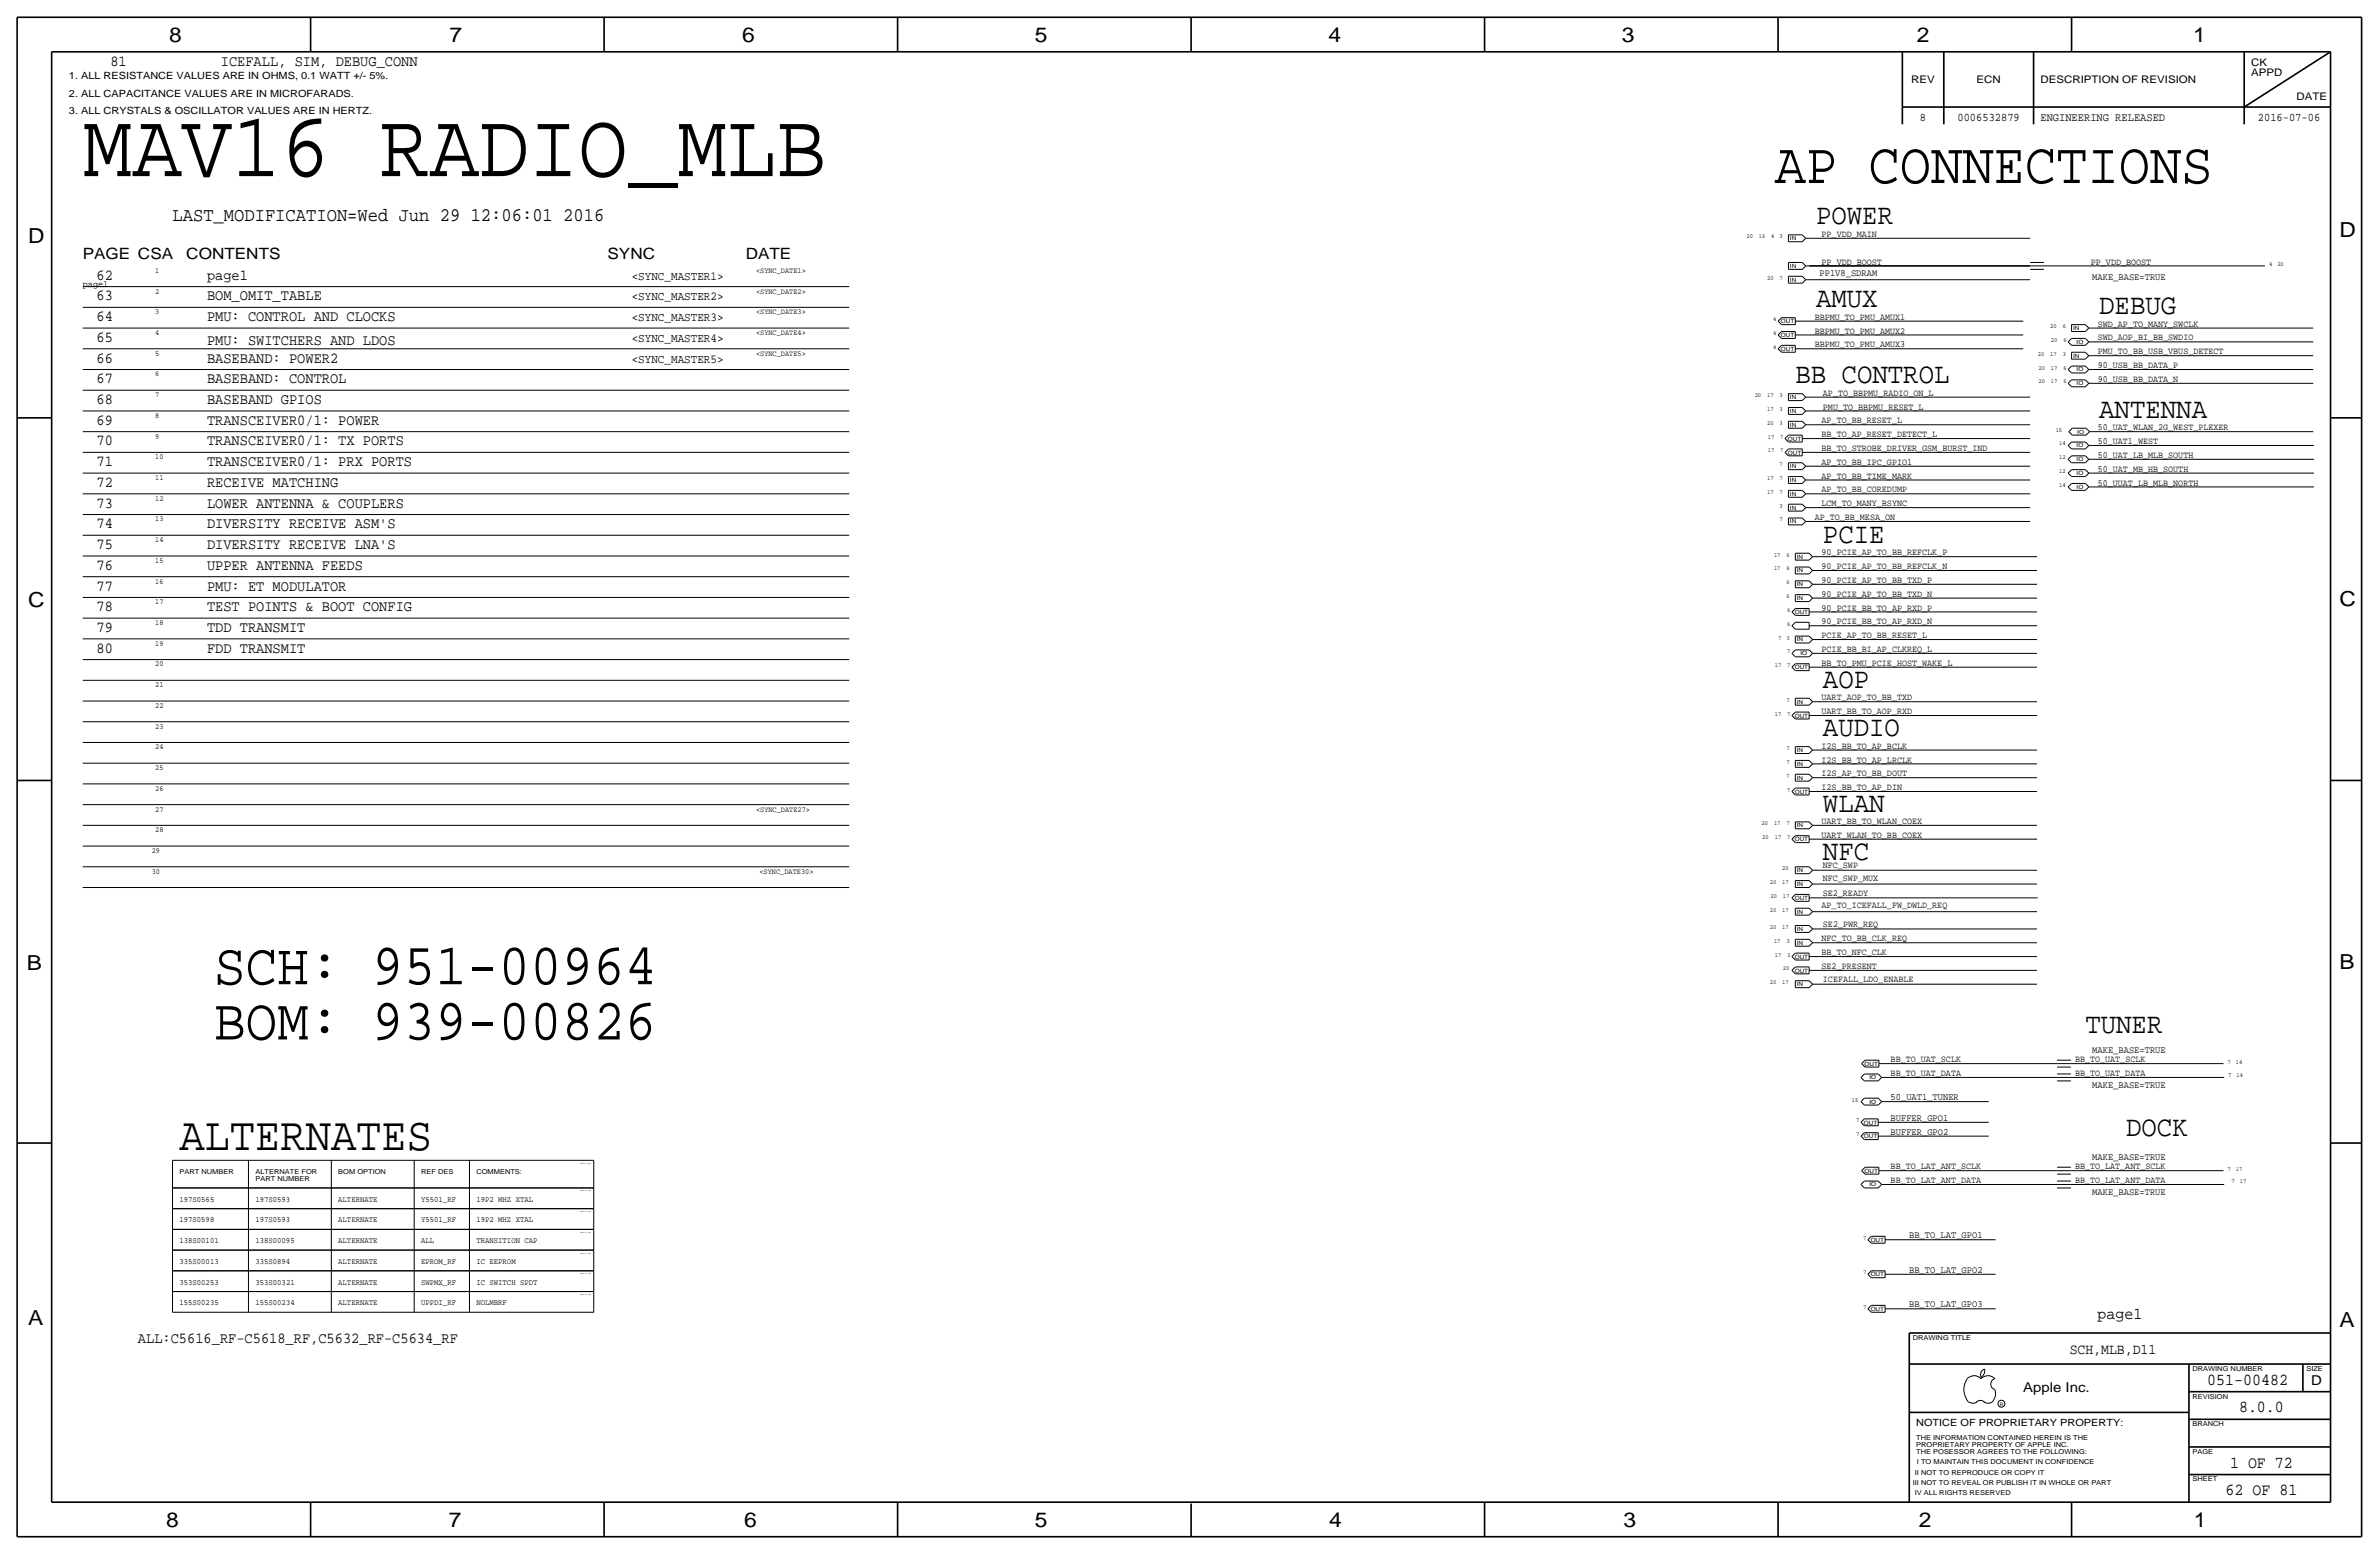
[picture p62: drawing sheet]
<svg xmlns="http://www.w3.org/2000/svg" width="875mm" height="572mm" viewBox="0 0 875 572" stroke-linecap="round" stroke-linejoin="round" font-family="sans-serif">
<defs><g id="words">
<text font-size="34.1" x="30.4" y="64.8">MAV16 RADIO_MLB</text>
<g font-size="21.7">
<text x="78.7" y="362">SCH: 951-00964</text>
<text x="78.7" y="382.3">BOM: 939-00826</text>
</g>
<text font-size="21.5" x="652.7" y="67.3">AP CONNECTIONS</text>
<text font-size="17.4" x="66" y="422.9">ALTERNATES</text>
<g font-size="10.6">
<text x="668" y="82.5">POWER</text>
<text x="668" y="113">AMUX</text>
<text x="772.1" y="115.6">DEBUG</text>
<text x="660.4" y="141">BB CONTROL</text>
<text x="772.1" y="153.7">ANTENNA</text>
<text x="670.5" y="199.6">PCIE</text>
<text x="670.5" y="253">AOP</text>
<text x="670.5" y="270.8">AUDIO</text>
<text x="670.5" y="298.5">WLAN</text>
<text x="670.5" y="316.2">NFC</text>
<text x="767" y="379.7">TUNER</text>
<text x="782" y="417.8">DOCK</text>
</g>
<g font-size="7.6">
<text x="62.2" y="15.5">8</text>
<text x="165.3" y="15.5">7</text>
<text x="273" y="15.5">6</text>
<text x="380.7" y="15.5">5</text>
<text x="488.6" y="15.5">4</text>
<text x="596.6" y="15.5">3</text>
<text x="705.1" y="15.5">2</text>
<text x="806.7" y="15.5">1</text>
<text x="10.4" y="89.4">D</text>
<text x="860.5" y="87.1">D</text>
<text x="10.4" y="223.3">C</text>
<text x="860.5" y="222.8">C</text>
<text x="9.8" y="356.6">B</text>
<text x="860.5" y="356.4">B</text>
<text x="10.4" y="487.4">A</text>
<text x="860.5" y="488.2">A</text>
<text x="61.1" y="561.6">8</text>
<text x="165" y="561.6">7</text>
<text x="273.7" y="561.6">6</text>
<text x="380.7" y="561.6">5</text>
<text x="488.9" y="561.6">4</text>
<text x="597.1" y="561.6">3</text>
<text x="705.8" y="561.6">2</text>
<text x="806.9" y="561.6">1</text>
</g>
<text font-size="7.1" x="63.4" y="81.3">LAST_MODIFICATION=Wed Jun 29 12:06:01 2016</text>
<g font-size="6.2">
<text x="771.5" y="485.1">page1</text>
<text x="811.9" y="509.3">051-00482</text>
<text x="823.6" y="519.4">8.0.0</text>
<text x="820.3" y="539.7">1 OF 72</text>
<text x="818.6" y="549.9">62 OF 81</text>
</g>
<g font-size="5.7">
<text x="30.4" y="95.2">PAGE CSA</text>
<text x="68.5" y="95.2">CONTENTS</text>
<text x="223.5" y="95.2">SYNC</text>
<text x="274.3" y="95.2">DATE</text>
</g>
<g font-size="5.6">
<text x="40.6" y="24.1">81</text>
<text x="81.2" y="24.1">ICEFALL, SIM, DEBUG_CONN</text>
<text x="35.5" y="102.9">62</text>
<text x="76.1" y="102.9">page1</text>
<text x="35.5" y="110.5">63</text>
<text x="76.1" y="110.5">BOM_OMIT_TABLE</text>
<text x="35.5" y="118.1">64</text>
<text x="76.1" y="118.1">PMU: CONTROL AND CLOCKS</text>
<text x="35.5" y="125.7">65</text>
<text x="76.1" y="127">PMU: SWITCHERS AND LDOS</text>
<text x="35.5" y="133.3">66</text>
<text x="76.1" y="133.3">BASEBAND: POWER2</text>
<text x="35.5" y="141">67</text>
<text x="76.1" y="141">BASEBAND: CONTROL</text>
<text x="35.5" y="148.6">68</text>
<text x="76.1" y="148.6">BASEBAND GPIOS</text>
<text x="35.5" y="156.2">69</text>
<text x="76.1" y="156.2">TRANSCEIVER0/1: POWER</text>
<text x="35.5" y="163.8">70</text>
<text x="76.1" y="163.8">TRANSCEIVER0/1: TX PORTS</text>
<text x="35.5" y="171.4">71</text>
<text x="76.1" y="171.5">TRANSCEIVER0/1: PRX PORTS</text>
<text x="35.5" y="179.1">72</text>
<text x="76.1" y="179.1">RECEIVE MATCHING</text>
<text x="35.5" y="186.7">73</text>
<text x="76.1" y="186.7">LOWER ANTENNA &amp; COUPLERS</text>
<text x="35.5" y="194.3">74</text>
<text x="76.1" y="194.3">DIVERSITY RECEIVE ASM'S</text>
<text x="35.5" y="201.9">75</text>
<text x="76.1" y="201.9">DIVERSITY RECEIVE LNA'S</text>
<text x="35.5" y="209.5">76</text>
<text x="76.1" y="209.5">UPPER ANTENNA FEEDS</text>
<text x="35.5" y="217.2">77</text>
<text x="76.1" y="217.2">PMU: ET MODULATOR</text>
<text x="35.5" y="224.8">78</text>
<text x="76.1" y="224.8">TEST POINTS &amp; BOOT CONFIG</text>
<text x="35.5" y="232.4">79</text>
<text x="76.1" y="232.4">TDD TRANSMIT</text>
<text x="35.5" y="240">80</text>
<text x="76.1" y="240">FDD TRANSMIT</text>
<text x="50.7" y="494">ALL:C5616_RF-C5618_RF,C5632_RF-C5634_RF</text>
</g>
<text font-size="5.4" x="761.3" y="497.8">SCH,MLB,D11</text>
<g font-size="5">
<text x="850.1" y="509.3">D</text>
<text x="744.2" y="511.8">Apple Inc.</text>
</g>
<g font-size="4.5">
<text x="232.4" y="102.9">&lt;SYNC_MASTER1&gt;</text>
<text x="232.4" y="110.5">&lt;SYNC_MASTER2&gt;</text>
<text x="232.4" y="118.1">&lt;SYNC_MASTER3&gt;</text>
<text x="232.4" y="125.7">&lt;SYNC_MASTER4&gt;</text>
<text x="232.4" y="133.3">&lt;SYNC_MASTER5&gt;</text>
</g>
<g font-size="4.3">
<text x="706.2" y="44.4">8</text>
<text x="720" y="44.4">0006532879</text>
<text x="750.5" y="44.4">ENGINEERING RELEASED</text>
<text x="830.5" y="44.4">2016-07-06</text>
</g>
<g font-size="3.8">
<text x="828" y="24.1">CK</text>
<text x="828" y="27.9">APPD</text>
<text x="703" y="30.5">REV</text>
<text x="727" y="30.5">ECN</text>
<text x="750.5" y="30.5">DESCRIPTION OF REVISION</text>
<text x="844.7" y="36.8">DATE</text>
</g>
<g font-size="3.7">
<text x="25.3" y="29.2">1. ALL RESISTANCE VALUES ARE IN OHMS, 0.1 WATT +/- 5%.</text>
<text x="25.3" y="35.6">2. ALL CAPACITANCE VALUES ARE IN MICROFARADS.</text>
<text x="25.3" y="41.9">3. ALL CRYSTALS &amp; OSCILLATOR VALUES ARE IN HERTZ.</text>
<text x="704.8" y="524.5">NOTICE OF PROPRIETARY PROPERTY:</text>
</g>
<g font-size="3.6">
<text x="669.2" y="101.6">PP1V8_SDRAM</text>
<text x="769.6" y="102.9">MAKE_BASE=TRUE</text>
<text x="769.6" y="387.3">MAKE_BASE=TRUE</text>
<text x="769.6" y="400">MAKE_BASE=TRUE</text>
<text x="695.4" y="404.6">50_UAT1_TUNER</text>
<text x="695.4" y="412.2">BUFFER_GPO1</text>
<text x="695.4" y="417.3">BUFFER_GPO2</text>
<text x="769.6" y="426.7">MAKE_BASE=TRUE</text>
<text x="769.6" y="439.4">MAKE_BASE=TRUE</text>
<text x="702.2" y="455.4">BB_TO_LAT_GPO1</text>
<text x="702.2" y="468.1">BB_TO_LAT_GPO2</text>
<text x="702.2" y="480.8">BB_TO_LAT_GPO3</text>
</g>
<g font-size="3.5">
<text x="670" y="87.1">PP_VDD_MAIN</text>
<text x="670" y="97.3">PP_VDD_BOOST</text>
<text x="769.1" y="97.3">PP_VDD_BOOST</text>
<text x="30.4" y="105.4">page1</text>
<text x="667.5" y="117.6">BBPMU_TO_PMU_AMUX1</text>
<text x="667.5" y="122.7">BBPMU_TO_PMU_AMUX2</text>
<text x="771.6" y="120.1">SWD_AP_TO_MANY_SWCLK</text>
<text x="771.6" y="125.2">SWD_AOP_BI_BB_SWDIO</text>
<text x="667.5" y="127.8">BBPMU_TO_PMU_AMUX3</text>
<text x="771.6" y="130.3">PMU_TO_BB_USB_VBUS_DETECT</text>
<text x="771.6" y="135.4">90_USB_BB_DATA_P</text>
<text x="771.6" y="140.5">90_USB_BB_DATA_N</text>
<text x="670.5" y="145.5">AP_TO_BBPMU_RADIO_ON_L</text>
<text x="670" y="155.7">AP_TO_BB_RESET_L</text>
<text x="670.5" y="150.6">PMU_TO_BBPMU_RESET_L</text>
<text x="670" y="160.8">BB_TO_AP_RESET_DETECT_L</text>
<text x="771.6" y="158.2">50_UAT_WLAN_2G_WEST_PLEXER</text>
<text x="670" y="165.9">BB_TO_STROBE_DRIVER_GSM_BURST_IND</text>
<text x="771.6" y="163.3">50_UAT1_WEST</text>
<text x="670" y="170.9">AP_TO_BB_IPC_GPIO1</text>
<text x="771.6" y="173.5">50_UAT_MB_HB_SOUTH</text>
<text x="771.6" y="168.4">50_UAT_LB_MLB_SOUTH</text>
<text x="670" y="176">AP_TO_BB_TIME_MARK</text>
<text x="771.6" y="178.6">50_UUAT_LB_MLB_NORTH</text>
<text x="670" y="181.1">AP_TO_BB_COREDUMP</text>
<text x="667.5" y="191.3">AP_TO_BB_MESA_ON</text>
<text x="670" y="186.2">LCM_TO_MANY_BSYNC</text>
<text x="670" y="204.2">90_PCIE_AP_TO_BB_REFCLK_P</text>
<text x="670" y="209.3">90_PCIE_AP_TO_BB_REFCLK_N</text>
<text x="670" y="214.4">90_PCIE_AP_TO_BB_TXD_P</text>
<text x="670" y="219.5">90_PCIE_AP_TO_BB_TXD_N</text>
<text x="670" y="224.5">90_PCIE_BB_TO_AP_RXD_P</text>
<text x="670" y="229.6">90_PCIE_BB_TO_AP_RXD_N</text>
<text x="670" y="234.7">PCIE_AP_TO_BB_RESET_L</text>
<text x="670" y="239.8">PCIE_BB_BI_AP_CLKREQ_L</text>
<text x="670" y="244.9">BB_TO_PMU_PCIE_HOST_WAKE_L</text>
<text x="670" y="257.6">UART_AOP_TO_BB_TXD</text>
<text x="670" y="262.6">UART_BB_TO_AOP_RXD</text>
<text x="670" y="275.3">I2S_BB_TO_AP_BCLK</text>
<text x="670" y="280.4">I2S_BB_TO_AP_LRCLK</text>
<text x="670" y="285.5">I2S_AP_TO_BB_DOUT</text>
<text x="670" y="290.6">I2S_BB_TO_AP_DIN</text>
<text x="670" y="303">UART_BB_TO_WLAN_COEX</text>
<text x="670" y="308.1">UART_WLAN_TO_BB_COEX</text>
<text x="670.5" y="319.3">NFC_SWP</text>
<text x="670.5" y="329.4">SE2_READY</text>
<text x="670.5" y="324.1">NFC_SWP_MUX</text>
<text x="670" y="333.8">AP_TO_ICEFALL_FW_DWLD_REQ</text>
<text x="670.5" y="340.9">SE2_PWR_REQ</text>
<text x="670" y="346.2">NFC_TO_BB_CLK_REQ</text>
<text x="670" y="351.3">BB_TO_NFC_CLK</text>
<text x="670" y="356.4">SE2_PRESENT</text>
<text x="670.5" y="361.2">ICEFALL_LDO_ENABLE</text>
<text x="695.4" y="390.7">BB_TO_UAT_SCLK</text>
<text x="695.4" y="395.7">BB_TO_UAT_DATA</text>
<text x="763.2" y="395.7">BB_TO_UAT_DATA</text>
<text x="763.2" y="390.7">BB_TO_UAT_SCLK</text>
<text x="695.4" y="430">BB_TO_LAT_ANT_SCLK</text>
<text x="763.2" y="430">BB_TO_LAT_ANT_SCLK</text>
<text x="695.4" y="435.1">BB_TO_LAT_ANT_DATA</text>
<text x="763.2" y="435.1">BB_TO_LAT_ANT_DATA</text>
</g>
<g font-size="3">
<text x="66" y="442">197S0565</text>
<text x="93.9" y="442">197S0593</text>
<text x="124.4" y="442">ALTERNATE</text>
<text x="154.9" y="442">Y5501_RF</text>
<text x="175.2" y="442">19P2 MHZ XTAL</text>
<text x="66" y="449.6">197S0598</text>
<text x="93.9" y="449.6">197S0593</text>
<text x="124.4" y="449.6">ALTERNATE</text>
<text x="154.9" y="449.6">Y5501_RF</text>
<text x="175.2" y="449.6">19P2 MHZ XTAL</text>
<text x="66" y="457.2">138S00101</text>
<text x="93.9" y="457.2">138S00095</text>
<text x="124.4" y="457.2">ALTERNATE</text>
<text x="154.9" y="457.2">ALL</text>
<text x="175.2" y="457.2">TRANSITION CAP</text>
<text x="66" y="464.8">335S00013</text>
<text x="93.9" y="464.8">335S0894</text>
<text x="124.4" y="464.8">ALTERNATE</text>
<text x="154.9" y="464.8">EPROM_RF</text>
<text x="175.2" y="464.8">IC EEPROM</text>
<text x="66" y="472.4">353S00253</text>
<text x="93.9" y="472.4">353S00321</text>
<text x="124.4" y="472.4">ALTERNATE</text>
<text x="154.9" y="472.4">SWPMX_RF</text>
<text x="175.2" y="472.4">IC SWITCH SPDT</text>
<text x="66" y="480.1">155S00235</text>
<text x="93.9" y="480.1">155S00234</text>
<text x="124.4" y="480.1">ALTERNATE</text>
<text x="154.9" y="480.1">UPPDI_RF</text>
<text x="175.2" y="480.1">NOLMBRF</text>
</g>
<g font-size="2.9">
<text x="57.1" y="100.3">1</text>
<text x="278.1" y="100.3">&lt;SYNC_DATE1&gt;</text>
<text x="57.1" y="107.9">2</text>
<text x="278.1" y="107.9">&lt;SYNC_DATE2&gt;</text>
<text x="57.1" y="115.6">3</text>
<text x="278.1" y="115.6">&lt;SYNC_DATE3&gt;</text>
<text x="57.1" y="123.2">4</text>
<text x="278.1" y="123.2">&lt;SYNC_DATE4&gt;</text>
<text x="57.1" y="130.8">5</text>
<text x="278.1" y="130.8">&lt;SYNC_DATE5&gt;</text>
<text x="57.1" y="138.4">6</text>
<text x="57.1" y="146">7</text>
<text x="57.1" y="153.7">8</text>
<text x="57.1" y="161.3">9</text>
<text x="57.1" y="168.9">10</text>
<text x="57.1" y="176.5">11</text>
<text x="57.1" y="184.1">12</text>
<text x="57.1" y="191.8">13</text>
<text x="57.1" y="199.4">14</text>
<text x="57.1" y="207">15</text>
<text x="57.1" y="214.6">16</text>
<text x="57.1" y="222.2">17</text>
<text x="57.1" y="229.9">18</text>
<text x="57.1" y="237.5">19</text>
<text x="57.1" y="245.1">20</text>
<text x="57.1" y="252.7">21</text>
<text x="57.1" y="260.3">22</text>
<text x="57.1" y="268">23</text>
<text x="57.1" y="275.6">24</text>
<text x="57.1" y="283.2">25</text>
<text x="57.1" y="290.8">26</text>
<text x="57.1" y="298.5">27</text>
<text x="278.1" y="298.4">&lt;SYNC_DATE27&gt;</text>
<text x="57.1" y="306.1">28</text>
<text x="55.8" y="313.7">29</text>
<text x="55.8" y="321.3">30</text>
<text x="279.3" y="321.3">&lt;SYNC_DATE30&gt;</text>
</g>
<g font-size="2.5">
<text x="66" y="431.8">PART NUMBER</text>
<text x="93.9" y="431.8">ALTERNATE FOR</text>
<text x="124.4" y="431.8">BOM OPTION</text>
<text x="154.9" y="431.8">REF DES</text>
<text x="175.2" y="431.8">COMMENTS:</text>
<text x="93.9" y="434.3">PART NUMBER</text>
<text x="703.5" y="492.8">DRAWING TITLE</text>
<text x="806.4" y="504.2">DRAWING NUMBER</text>
<text x="848.3" y="504.2">SIZE</text>
<text x="806.4" y="514.3">REVISION</text>
<text x="806.4" y="524.5">BRANCH</text>
<text x="704.8" y="532.1">PROPRIETARY PROPERTY OF APPLE INC.</text>
<text x="704.8" y="529.6">THE INFORMATION CONTAINED HEREIN IS THE</text>
<text x="704.8" y="534.7">THE POSESSOR AGREES TO THE FOLLOWING:</text>
<text x="705.1" y="538.5">I TO MAINTAIN THIS DOCUMENT IN CONFIDENCE</text>
<text x="806.4" y="534.7">PAGE</text>
<text x="704.3" y="542.3">II NOT TO REPRODUCE OR COPY IT</text>
<text x="806.4" y="544.8">SHEET</text>
<text x="703.5" y="546.1">III NOT TO REVEAL OR PUBLISH IT IN WHOLE OR PART</text>
<text x="704.3" y="549.9">IV ALL RIGHTS RESERVED</text>
</g>
<g font-size="2.3">
<text x="642.4" y="87.6">20</text>
<text x="646.9" y="87.6">16</text>
<text x="651.5" y="87.6">4</text>
<text x="654.5" y="87.6">3</text>
<text x="834.6" y="97.8">4</text>
<text x="837.6" y="97.8">20</text>
<text x="650" y="102.9">20</text>
<text x="654.5" y="102.9">7</text>
<text x="652.3" y="118.1">4</text>
<text x="652.3" y="123.2">4</text>
<text x="754.1" y="120.6">20</text>
<text x="754.4" y="125.7">20</text>
<text x="758.7" y="120.6">6</text>
<text x="758.9" y="125.7">6</text>
<text x="652.3" y="128.3">4</text>
<text x="749.5" y="130.8">20</text>
<text x="754.1" y="130.8">17</text>
<text x="758.7" y="130.8">3</text>
<text x="749.8" y="135.9">20</text>
<text x="754.4" y="135.9">17</text>
<text x="758.9" y="135.9">6</text>
<text x="749.8" y="141">20</text>
<text x="754.4" y="141">17</text>
<text x="758.9" y="141">6</text>
<text x="645.4" y="146">20</text>
<text x="650" y="146">17</text>
<text x="654.5" y="146">3</text>
<text x="650" y="151.1">17</text>
<text x="654.5" y="151.1">3</text>
<text x="650" y="156.2">20</text>
<text x="650.2" y="161.3">17</text>
<text x="654.5" y="156.2">3</text>
<text x="654.8" y="161.3">7</text>
<text x="756.1" y="158.7">15</text>
<text x="650.2" y="166.4">17</text>
<text x="654.8" y="166.4">7</text>
<text x="757.4" y="163.8">14</text>
<text x="654.6" y="171.4">7</text>
<text x="757.4" y="168.9">12</text>
<text x="757.4" y="174">12</text>
<text x="650" y="176.5">17</text>
<text x="654.5" y="176.5">7</text>
<text x="757.4" y="179.1">14</text>
<text x="650" y="181.6">17</text>
<text x="654.5" y="181.6">7</text>
<text x="654.5" y="191.8">7</text>
<text x="654.6" y="186.7">3</text>
<text x="652.5" y="209.8">17</text>
<text x="652.5" y="204.7">17</text>
<text x="657.1" y="209.8">6</text>
<text x="657.1" y="204.7">6</text>
<text x="657.1" y="214.9">6</text>
<text x="657.1" y="220">6</text>
<text x="657.3" y="225">6</text>
<text x="657.4" y="230.1">6</text>
<text x="654" y="235.2">7</text>
<text x="657.1" y="235.2">3</text>
<text x="652.8" y="245.4">17</text>
<text x="657.3" y="240.3">7</text>
<text x="657.4" y="245.4">7</text>
<text x="652.8" y="263.1">17</text>
<text x="657.1" y="258.1">7</text>
<text x="657.4" y="263.1">7</text>
<text x="657.1" y="275.8">7</text>
<text x="657.1" y="280.9">7</text>
<text x="657.1" y="286">7</text>
<text x="657.4" y="291.1">7</text>
<text x="647.9" y="303.5">20</text>
<text x="652.5" y="303.5">17</text>
<text x="657.1" y="303.5">7</text>
<text x="648.2" y="308.6">20</text>
<text x="652.8" y="308.6">17</text>
<text x="657.4" y="308.6">7</text>
<text x="655.5" y="320">20</text>
<text x="650.9" y="325.1">20</text>
<text x="655.5" y="325.1">17</text>
<text x="650.9" y="335.3">20</text>
<text x="651.2" y="330.2">20</text>
<text x="655.5" y="335.3">17</text>
<text x="655.8" y="330.2">17</text>
<text x="650.9" y="341.6">20</text>
<text x="655.5" y="341.6">17</text>
<text x="652.5" y="346.7">17</text>
<text x="657.1" y="346.7">3</text>
<text x="652.8" y="351.8">17</text>
<text x="657.3" y="351.8">3</text>
<text x="655.8" y="356.9">20</text>
<text x="650.9" y="361.9">20</text>
<text x="655.5" y="361.9">17</text>
<text x="819.4" y="391.2">7</text>
<text x="822.4" y="391.2">14</text>
<text x="819.6" y="396.2">7</text>
<text x="822.7" y="396.2">14</text>
<text x="681.2" y="405.1">15</text>
<text x="682.7" y="412.7">7</text>
<text x="682.7" y="417.8">7</text>
<text x="819.4" y="430.5">7</text>
<text x="822.4" y="430.5">17</text>
<text x="820.8" y="435.1">7</text>
<text x="823.9" y="435.1">17</text>
<text x="685.3" y="455.9">7</text>
<text x="685.3" y="468.6">7</text>
<text x="685.3" y="481.3">7</text>
</g>
<g font-size="2.1">
<text x="658.4" y="88.3">IN</text>
<text x="658.4" y="98.5">IN</text>
<text x="658.4" y="103.6">IN</text>
<text x="655" y="118.9">OUT</text>
<text x="655" y="124">OUT</text>
<text x="762.5" y="121.4">IN</text>
<text x="655" y="129.1">OUT</text>
<text x="762.5" y="131.5">IN</text>
<text x="763.8" y="126.4">IO</text>
<text x="763.8" y="136.6">IO</text>
<text x="763.8" y="141.7">IO</text>
<text x="658.4" y="146.8">IN</text>
<text x="658.4" y="151.8">IN</text>
<text x="658.4" y="156.9">IN</text>
<text x="764" y="159.5">IO</text>
<text x="657.6" y="167.2">OUT</text>
<text x="657.6" y="162.1">OUT</text>
<text x="763.8" y="164.5">IO</text>
<text x="658.4" y="172.2">IN</text>
<text x="763.8" y="169.6">IO</text>
<text x="658.4" y="177.2">IN</text>
<text x="763.8" y="179.8">IO</text>
<text x="763.8" y="174.7">IO</text>
<text x="658.4" y="182.3">IN</text>
<text x="658.4" y="187.4">IN</text>
<text x="658.4" y="192.5">IN</text>
<text x="660.9" y="205.4">IN</text>
<text x="660.9" y="210.5">IN</text>
<text x="660.9" y="215.6">IN</text>
<text x="660.9" y="220.7">IN</text>
<text x="660.1" y="225.9">OUT</text>
<text x="660.9" y="235.9">IN</text>
<text x="662.2" y="241">IO</text>
<text x="660.1" y="246.2">OUT</text>
<text x="660.1" y="264">OUT</text>
<text x="660.9" y="258.8">IN</text>
<text x="660.9" y="276.6">IN</text>
<text x="660.9" y="281.6">IN</text>
<text x="660.9" y="286.7">IN</text>
<text x="660.1" y="291.9">OUT</text>
<text x="660.9" y="304.2">IN</text>
<text x="660.1" y="309.4">OUT</text>
<text x="660.9" y="320.8">IN</text>
<text x="660.9" y="325.8">IN</text>
<text x="660.1" y="331">OUT</text>
<text x="660.9" y="336">IN</text>
<text x="660.9" y="347.4">IN</text>
<text x="660.9" y="342.3">IN</text>
<text x="660.1" y="352.6">OUT</text>
<text x="660.1" y="357.7">OUT</text>
<text x="660.9" y="362.7">IN</text>
<text x="685.8" y="392">OUT</text>
<text x="687.6" y="397">IO</text>
<text x="687.6" y="405.8">IO</text>
<text x="685.5" y="413.6">OUT</text>
<text x="685.5" y="418.6">OUT</text>
<text x="685.8" y="431.3">OUT</text>
<text x="687.6" y="436.3">IO</text>
<text x="688.1" y="456.7">OUT</text>
<text x="688.1" y="469.4">OUT</text>
<text x="688.1" y="482.1">OUT</text>
</g>
<text font-size="1.8" x="735.5" y="516.9">R</text>
<g font-size=".4">
<text x="213.3" y="428">TABLE_ALT_HEAD</text>
<text x="213.3" y="438.1">TABLE_ALT_ITEM</text>
<text x="213.3" y="445.8">TABLE_ALT_ITEM</text>
<text x="213.3" y="453.4">TABLE_ALT_ITEM</text>
<text x="213.3" y="461">TABLE_ALT_ITEM</text>
<text x="213.3" y="468.6">TABLE_ALT_ITEM</text>
<text x="213.3" y="476.2">TABLE_ALT_ITEM</text>
</g>
</g></defs>
<g fill="none" stroke="#000" stroke-width=".37">
<path d="M657.8 96.5h5.1zM657.8 96.5v2.6zM657.8 99.1h5.1zM657.8 86.4h5.1zM657.8 86.4v2.5zM657.8 88.9h5.1zM662.9 99.1l1.3-1.3zM662.9 96.5l1.3 1.3zM662.9 86.4l1.3 1.2zM664.2 97.8h1.2zM664.2 87.6h1.2zM664.2 87.6l-1.3 1.3z"/>
<path d="M665.4 87.6h81.3zM746.7 99.1h5.1zM746.7 97.8h5.1zM746.7 96.5h5.1zM751.8 97.8h81.3zM30.4 113h282zM30.4 105.4h282zM654 118.1l1.3 1.3zM655.3 116.8h5zM655.3 119.4h5zM655.3 116.8l-1.3 1.3zM657.8 101.6h5.1z"/>
<path d="M657.8 101.6v2.5zM657.8 104.1h5.1zM660.3 118.1h2.6zM660.3 116.8v2.6zM662.9 118.1h81.3zM662.9 101.6l1.3 1.3zM664.2 102.9h1.2zM664.2 102.9l-1.3 1.2zM665.4 102.9h81.3zM761.9 119.4h5.1zM761.9 119.4v2.5zM767 119.4l1.3 1.2z"/>
<path d="M30.4 135.9h282zM30.4 128.3h282zM30.4 120.6h282zM654 128.3l1.3 1.2zM654 123.2l1.3 1.3zM655.3 127h5zM655.3 129.5h5zM655.3 121.9h5zM655.3 124.5h5zM655.3 127l-1.3 1.3zM655.3 121.9l-1.3 1.3zM660.3 128.3h2.6z"/>
<path d="M660.3 127v2.5zM660.3 123.2h2.6zM660.3 121.9v2.6zM662.9 123.2h81.3zM662.9 128.3h81.3zM760.7 125.7l1.2-1.2zM760.7 125.7l1.2 1.3zM760.7 135.9l1.2 1.3zM761.9 129.5h5.1zM761.9 129.5v2.6zM761.9 132.1h5.1zM761.9 121.9h5.1z"/>
<path d="M761.9 134.6l-1.2 1.3zM761.9 139.7h5.1zM761.9 127h5.1zM761.9 124.5h5.1zM761.9 137.2h5.1zM761.9 134.6h5.1zM767 129.5l1.3 1.3zM767 139.7l1.3 1.3zM767 124.5l1.3 1.2zM767 134.6l1.3 1.3zM768.3 130.8l-1.3 1.3zM768.3 120.6l-1.3 1.3z"/>
<path d="M768.3 125.7l-1.3 1.3zM768.3 125.7h1.3zM768.3 135.9l-1.3 1.3zM768.3 135.9h1.3zM768.3 130.8h1.3zM768.3 120.6h1.3zM769.6 135.9h81.2zM769.6 125.7h81.2zM769.6 120.7h81.2zM769.6 130.8h81.2zM30.4 158.7h282zM30.4 151.1h282z"/>
<path d="M30.4 143.5h282zM657.8 149.9h5.1zM657.8 149.9v2.5zM657.8 152.4h5.1zM657.8 144.8h5.1zM657.8 144.8v2.5zM657.8 147.3h5.1zM657.8 154.9h5.1zM657.8 154.9v2.6zM657.8 157.5h5.1zM662.9 149.9l1.3 1.2zM662.9 144.8l1.3 1.2z"/>
<path d="M662.9 154.9l1.3 1.3zM664.2 151.1h1.2zM664.2 146h1.2zM664.2 156.2h1.2zM664.2 151.1l-1.3 1.3zM664.2 146l-1.3 1.3zM664.2 156.2l-1.3 1.3zM665.4 156.2h81.3zM665.4 146h81.3zM665.4 151.1h81.3zM760.7 141l1.2-1.3zM760.7 141l1.2 1.2z"/>
<path d="M760.9 158.7l1.3-1.2zM760.9 158.7l1.3 1.3zM761.9 142.2h5.1zM762.2 157.5h5.1zM767.3 157.5l1.3 1.2zM768.3 141l-1.3 1.2zM768.3 141h1.3zM768.6 158.7l-1.3 1.3zM768.6 158.7h1.2zM769.6 141h81.2zM769.8 158.8h81zM30.4 174h282z"/>
<path d="M30.4 166.4h282zM656.5 166.4l1.3 1.2zM656.5 161.3l1.3 1.3zM657.8 165.1l-1.3 1.3zM657.8 160l-1.3 1.3zM657.8 175.3h5.1zM657.8 175.3v2.5zM657.8 177.8h5.1zM657.8 170.2h5.1zM657.8 170.2v2.5zM657.8 172.7h5.1zM657.8 165.1h5.1z"/>
<path d="M657.8 167.6h5.1zM657.8 160h5.1zM657.8 162.6h5.1zM662.9 166.4h2.5zM662.9 165.1v2.5zM662.9 161.3h2.5zM662.9 160v2.6zM662.9 175.3l1.3 1.2zM662.9 170.2l1.3 1.2zM664.2 176.5h1.2zM664.2 171.4h1.2zM664.2 176.5l-1.3 1.3z"/>
<path d="M664.2 171.4l-1.3 1.3zM665.4 171.5h81.3zM665.4 166.4h81.3zM665.4 176.5h81.3zM665.4 161.3h81.3zM760.7 179.1l1.2 1.2zM760.7 174l1.2 1.3zM760.7 168.9l1.2 1.3zM760.7 163.8l1.2 1.3zM761.9 177.8l-1.2 1.3zM761.9 172.7l-1.2 1.3zM761.9 167.6l-1.2 1.3z"/>
<path d="M761.9 162.6l-1.2 1.2zM761.9 177.8h5.1zM761.9 175.3h5.1zM761.9 172.7h5.1zM761.9 170.2h5.1zM761.9 167.6h5.1zM761.9 165.1h5.1zM761.9 162.6h5.1zM762.2 160h5.1zM767 165.1l1.3-1.3zM767 177.8l1.3 1.3zM767 172.7l1.3 1.3z"/>
<path d="M767 167.6l1.3 1.3zM767 162.6l1.3 1.2zM768.3 179.1h1.3zM768.3 174l-1.3 1.3zM768.3 174h1.3zM768.3 168.9l-1.3 1.3zM768.3 168.9h1.3zM768.3 163.8h1.3zM769.6 163.8h81.5zM769.6 168.9h81.5zM769.6 174h81.5zM769.6 179.1h81.5z"/>
<path d="M30.4 196.8h282zM30.4 189.2h282zM30.4 181.6h282zM657.8 185.4h5.1zM657.8 185.4v2.6zM657.8 188h5.1zM657.8 180.3h5.1zM657.8 180.3v2.6zM657.8 182.9h5.1zM657.8 190.5h5.1zM657.8 190.5v2.5zM657.8 193h5.1z"/>
<path d="M662.9 182.9l1.3-1.3zM662.9 185.4l1.3 1.3zM662.9 180.3l1.3 1.3zM662.9 190.5l1.3 1.3zM664.2 186.7h1.2zM664.2 181.6h1.2zM664.2 191.8h1.2zM664.2 186.7l-1.3 1.3zM664.2 191.8l-1.3 1.2zM665.4 191.8h81.3zM665.4 181.6h81.3zM665.4 186.7h81.3z"/>
<path d="M761.9 180.3h5.1zM767 180.3l1.3-1.2zM30.4 219.7h282zM30.4 212.1h282zM30.4 204.5h282zM660.3 203.5h5.1zM660.3 203.5v2.5zM660.3 206h5.1zM660.3 208.5h5.1zM660.3 208.5v2.6zM660.3 211.1h5.1zM660.3 213.6h5.1z"/>
<path d="M660.3 213.6v2.6zM660.3 216.2h5.1zM660.3 218.7h5.1zM660.3 218.7v2.5zM665.4 216.2l1.3-1.3zM665.4 203.5l1.3 1.2zM665.4 208.5l1.3 1.3zM665.4 213.6l1.3 1.3zM665.4 218.7l1.3 1.3zM666.7 204.7l-1.3 1.3zM666.7 209.8l-1.3 1.3zM666.7 220l-1.3 1.2z"/>
<path d="M666.7 204.7h1.3zM666.7 209.8h1.3zM666.7 214.9h1.3zM666.7 220h1.3zM668 220h81.2zM668 214.9h81.2zM668 209.8h81.2zM668 204.7h81.2zM30.4 234.9h282zM30.4 227.3h282zM659.1 225l1.2-1.2zM659.1 225l1.2 1.3z"/>
<path d="M659.1 230.1l1.2 1.3zM660.3 221.2h5.1zM660.3 233.9h5.1zM660.3 233.9v2.6zM660.3 236.5h5.1zM660.3 239l-1.2 1.3zM660.3 228.9l-1.2 1.2zM660.3 223.8h5.1zM660.3 226.3h5.1zM660.3 239h5.1zM660.3 228.9h5.1zM660.3 231.4h5.1z"/>
<path d="M665.4 225h2.6zM665.4 223.8v2.5zM665.4 233.9l1.3 1.3zM665.4 239l1.3 1.3zM665.4 230.1h2.6zM665.4 228.9v2.5zM666.7 235.2l-1.3 1.3zM666.7 235.2h1.3zM668 230.1h81.2zM668 235.2h81.2zM668 225h81.2zM30.4 257.8h282z"/>
<path d="M30.4 250.2h282zM30.4 242.6h282zM659.1 240.3l1.2 1.3zM659.1 245.4l1.2 1.2zM660.3 256.8h5.1zM660.3 256.8v2.5zM660.3 259.3h5.1zM660.3 244.1l-1.2 1.3zM660.3 241.6h5.1zM660.3 244.1h5.1zM660.3 246.6h5.1zM665.4 259.3l1.3-1.2z"/>
<path d="M665.4 256.8l1.3 1.3zM665.4 245.4h2.6zM665.4 244.1v2.5zM666.7 240.3l-1.3 1.3zM666.7 240.3h1.3zM666.7 258.1h1.3zM668 245.4h81.2zM668 240.3h81.2zM668 258.1h81.2zM30.4 273h282zM30.4 265.4h282zM659.1 263.1l1.2-1.2z"/>
<path d="M659.1 263.1l1.2 1.3zM660.3 274.6h5.1zM660.3 274.6v2.5zM660.3 277.1h5.1zM660.3 279.7h5.1zM660.3 279.7v2.5zM660.3 261.9h5.1zM660.3 264.4h5.1zM665.4 277.1l1.3-1.3zM665.4 274.6l1.3 1.2zM665.4 279.7l1.3 1.2zM665.4 263.1h2.6z"/>
<path d="M665.4 261.9v2.5zM666.7 275.8h1.3zM668 275.8h81.2zM668 263.1h81.2zM30.4 295.9h282zM30.4 288.3h282zM30.4 280.7h282zM659.1 291.1l1.2 1.3zM660.3 284.7h5.1zM660.3 284.7v2.6zM660.3 287.3h5.1zM660.3 282.2h5.1z"/>
<path d="M660.3 289.8l-1.2 1.3zM660.3 289.8h5.1zM660.3 292.4h5.1zM665.4 287.3l1.3-1.3zM665.4 282.2l1.3-1.3zM665.4 284.7l1.3 1.3zM665.4 291.1h2.6zM665.4 289.8v2.6zM666.7 286h1.3zM666.7 280.9h1.3zM668 280.9h81.2zM668 291.1h81.2z"/>
<path d="M668 286h81.2zM30.4 318.8h282zM30.4 311.1h282zM30.4 303.5h282zM659.1 308.6l1.2-1.3zM659.1 308.6l1.2 1.3zM660.3 302.3h5.1zM660.3 302.3v2.5zM660.3 304.8h5.1zM660.3 318.8h5.1zM660.3 318.8v2.5zM660.3 307.3h5.1z"/>
<path d="M660.3 309.9h5.1zM665.4 304.8l1.3-1.3zM665.4 302.3l1.3 1.2zM665.4 318.8l1.3 1.2zM665.4 308.6h2.6zM665.4 307.3v2.6zM666.7 303.5h1.3zM668 308.6h81.2zM668 303.5h81.2zM30.4 326.4h282zM659.1 330.2l1.2-1.3zM659.1 330.2l1.2 1.3z"/>
<path d="M660.3 334h5.1zM660.3 334v2.5zM660.3 336.5h5.1zM660.3 323.8h5.1zM660.3 323.8v2.6zM660.3 326.4h5.1zM660.3 321.3h5.1zM660.3 328.9h5.1zM660.3 331.5h5.1zM665.4 336.5l1.3-1.2zM665.4 321.3l1.3-1.3zM665.4 334l1.3 1.3z"/>
<path d="M665.4 330.2h2.6zM665.4 328.9v2.6zM665.4 323.8l1.3 1.3zM666.7 325.1l-1.3 1.3zM666.7 335.3h1.3zM666.7 325.1h1.3zM666.7 320h1.3zM668 335.3h81.2zM668 320h81.2zM668 325.1h81.2zM668 330.2h81.5zM659.1 356.9l1.2-1.3z"/>
<path d="M659.1 356.9l1.2 1.2zM659.1 351.8l1.2 1.3zM660.3 345.4h5.1zM660.3 345.4v2.6zM660.3 348h5.1zM660.3 340.4h5.1zM660.3 340.4v2.5zM660.3 342.9h5.1zM660.3 350.5l-1.2 1.3zM660.3 355.6h5.1zM660.3 358.1h5.1zM660.3 350.5h5.1z"/>
<path d="M660.3 353.1h5.1zM665.4 342.9l1.3-1.3zM665.4 345.4l1.3 1.3zM665.4 340.4l1.3 1.2zM665.4 356.9h2.6zM665.4 355.6v2.5zM665.4 351.8h2.6zM665.4 350.5v2.6zM666.7 346.7l-1.3 1.3zM666.7 346.7h1.3zM666.7 341.6h1.3zM668 346.7h81.2z"/>
<path d="M668 351.8h81.2zM668 356.9h81.2zM668 341.6h81.2zM660.3 360.7h5.1zM660.3 360.7v2.5zM660.3 363.2h5.1zM665.4 360.7l1.3 1.2zM666.7 361.9l-1.3 1.3zM666.7 361.9h1.3zM668 361.9h81.2zM684.5 396.2l1.2 1.3zM684.7 391.2l1.3 1.2z"/>
<path d="M685.7 395l-1.2 1.2zM685.7 397.5h5.1zM685.7 395h5.1zM686 389.9h5.1zM686 392.4h5.1zM686 389.9l-1.3 1.3zM690.8 395l1.3 1.2zM691.1 391.2h2.5zM691.1 389.9v2.5zM692.1 396.2l-1.3 1.3zM692.1 396.2h1.3zM693.4 396.2h63.2z"/>
<path d="M693.6 391.2h63zM756.6 397.5h5.1zM756.6 396.2h5.1zM756.6 395h5.1zM756.6 392.4h5.1zM756.6 391.2h5.1zM756.6 389.9h5.1zM761.7 396.2h56.4zM761.7 391.2h56.1zM684.5 405.1l1.2-1.2zM684.5 417.8l1.2 1.3zM684.5 412.7l1.2 1.3z"/>
<path d="M684.5 405.1l1.2 1.3zM685.7 416.6l-1.2 1.2zM685.7 411.5l-1.2 1.2zM685.7 416.6h5.1zM685.7 419.1h5.1zM685.7 411.5h5.1zM685.7 414h5.1zM685.7 406.4h5.1zM685.7 403.9h5.1zM690.8 417.8h2.6zM690.8 416.6v2.5zM690.8 412.7h2.6z"/>
<path d="M690.8 411.5v2.5zM690.8 403.9l1.3 1.2zM692.1 405.1l-1.3 1.3zM692.1 405.1h1.3zM693.4 405.1h38.1zM693.4 412.7h38.1zM693.4 417.8h38.1zM63.4 426.7v10.2zM63.4 436.9v7.6zM63.4 426.7h155zM63.4 436.9h155zM91.4 426.7v10.2z"/>
<path d="M91.4 436.9v7.6zM121.9 426.7v10.2zM121.9 436.9v7.6zM152.3 426.7v10.2zM152.3 436.9v7.6zM172.7 426.7v10.2zM172.7 436.9v7.6zM218.4 426.7v10.2zM218.4 436.9v7.6zM684.5 435.6l1.2 1.3zM684.7 430.5l1.3 1.3zM685.7 434.3l-1.2 1.3z"/>
<path d="M685.7 436.9h5.1zM685.7 434.3h5.1zM686 429.3h5.1zM686 431.8h5.1zM686 429.3l-1.3 1.2zM690.8 434.3l1.3 1.3zM691.1 430.5h2.5zM691.1 429.3v2.5zM692.1 435.6l-1.3 1.3zM692.1 435.6h1.3zM693.4 435.6h63.2zM693.6 430.5h63z"/>
<path d="M756.6 431.8h5.1zM756.6 430.5h5.1zM756.6 429.3h5.1zM756.6 436.9h5.1zM756.6 435.6h5.1zM756.6 434.3h5.1zM761.7 435.6h56.4zM761.7 430.5h56.1zM63.4 444.5v7.6zM63.4 452.1v7.6zM63.4 459.7v7.7zM63.4 444.5h155z"/>
<path d="M63.4 452.1h155zM63.4 459.7h155zM91.4 444.5v7.6zM91.4 452.1v7.6zM91.4 459.7v7.7zM121.9 444.5v7.6zM121.9 452.1v7.6zM121.9 459.7v7.7zM152.3 444.5v7.6zM152.3 452.1v7.6zM152.3 459.7v7.7zM172.7 444.5v7.6z"/>
<path d="M172.7 452.1v7.6zM172.7 459.7v7.7zM218.4 444.5v7.6zM218.4 452.1v7.6zM218.4 459.7v7.7zM687 455.9l1.3 1.3zM688.3 454.7l-1.3 1.2zM688.3 454.7h5.1zM688.3 457.2h5.1zM693.4 455.9h2.5zM693.4 454.7v2.5zM695.9 455.9h38.1z"/>
<path d="M63.4 467.4v7.6zM63.4 475v7.6zM63.4 467.4h155zM63.4 475h155zM91.4 467.4v7.6zM91.4 475v7.6zM121.9 467.4v7.6zM121.9 475v7.6zM152.3 467.4v7.6zM152.3 475v7.6zM172.7 467.4v7.6zM172.7 475v7.6z"/>
<path d="M218.4 467.4v7.6zM218.4 475v7.6zM687 468.6l1.3 1.3zM688.3 467.4l-1.3 1.2zM688.3 467.4h5.1zM688.3 469.9h5.1zM693.4 468.6h2.5zM693.4 467.4v2.5zM695.9 468.6h38.1zM63.4 482.6h155zM687 481.3l1.3-1.2zM687 481.3l1.3 1.3z"/>
<path d="M688.3 480.1h5.1zM688.3 482.6h5.1zM693.4 481.3h2.5zM693.4 480.1v2.5zM695.9 481.3h38.1zM724.1 515.6l.5 .2a2.67 2.67 0 0 0 2.5-.2M726.8 515.7a2.09 2.09 0 0 1 3.1 0M728.6 506.5a2.69 2.69 0 0 0 1.3-3 2.26 2.26 0 0 0-1.3 3M729.7 515.6l.4 .2a2.67 2.67 0 0 0 2.6-.2M733.7 511.1a4.5 4.5 0 0 1-1 4.6M733.8 511a2.08 2.08 0 0 1-1.6-2 2.08 2.08 0 0 1 1.6-2 3.5 3.5 0 0 0-5.2 0 3.5 3.5 0 0 0-3.9-.8 3.5 3.5 0 0 0-2.2 3.3 7.1 7.1 0 0 0 1.6 6.2"/>
<circle cx="736.1" cy="516.2" r="1.28"/>
</g>
<g fill="none" stroke="#000" stroke-width=".6" stroke-linecap="butt">
<path d="M6.3 6.3v558.8zM6.3 6.3h862.3zM19 19v533.4zM19 19h838.2zM114.2 6.3v12.7zM222.2 6.3v12.7zM330.1 6.3v12.7zM438.1 6.3v12.7zM546 6.3v12.7zM654 6.3v12.7zM699.7 19v26.7zM715 19v26.7z"/>
<path d="M748 19v26.7zM761.9 6.3v12.7zM825.4 19v26.7zM857.2 19v533.4zM868.6 6.3v558.8zM699.7 39.4h157.5zM825.4 39.4l31.8-20.4zM665.4 97.8h81.3zM6.3 153.7h12.7zM857.2 153.7h11.4zM6.3 287h12.7zM857.2 287h11.4z"/>
<path d="M6.3 420.4h12.7zM857.2 420.4h11.4zM702.3 490.2h154.9zM702.3 490.2v62.2zM702.3 501.6h154.9zM702.3 519.4h102.8zM805.1 511.8h52.1zM805.1 501.6v50.8zM847 501.6v10.2zM805.1 532.1h52.1zM805.1 522h52.1zM19 552.4h838.2z"/>
<path d="M114.2 552.4v12.7zM222.2 552.4v12.7zM330.1 552.4v12.7zM438.1 553v12.1zM546 552.4v12.7zM654 552.4v12.7zM761.9 552.4v12.7zM805.1 542.3h52.1zM6.3 565.1h862.3z"/>
</g>
<use href="#words"/>
</svg>
